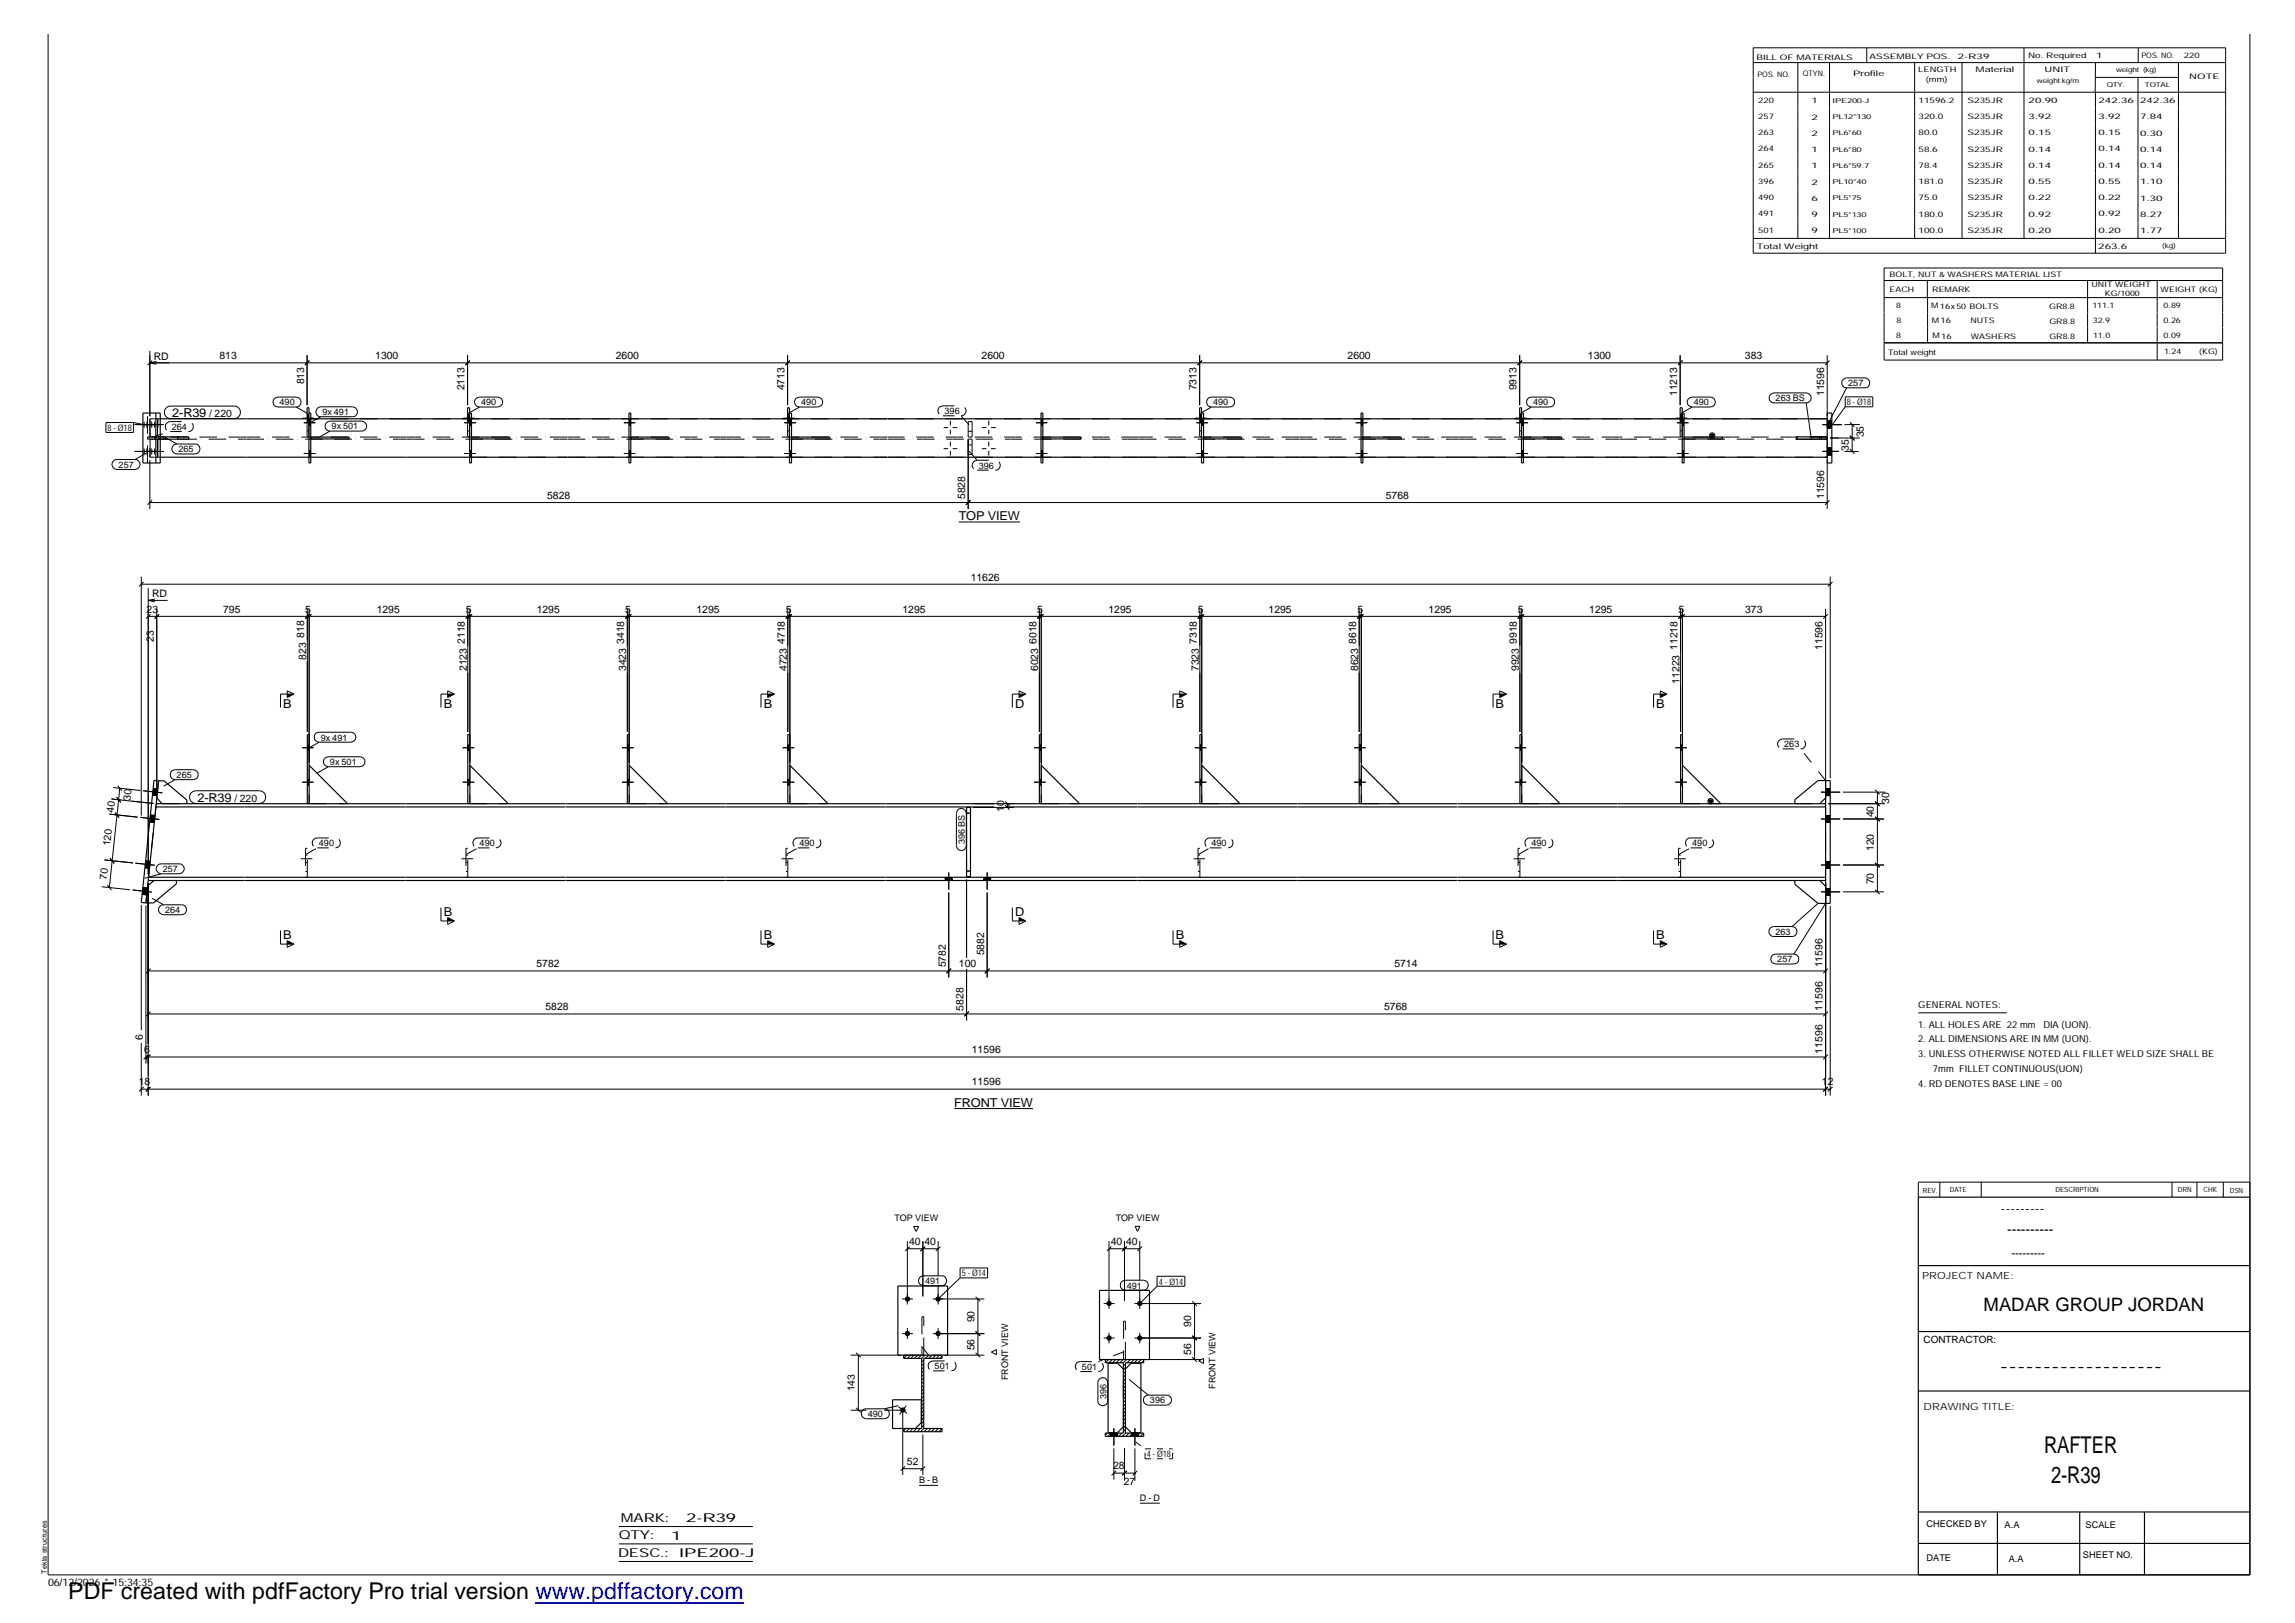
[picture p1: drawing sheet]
<svg xmlns="http://www.w3.org/2000/svg" width="420mm" height="297mm" viewBox="0 0 420 297" stroke-linecap="round" stroke-linejoin="round" font-family="sans-serif">
<defs><g id="words">
<g font-size="4.2">
<text x="374.2" y="265.9">RAFTER</text>
<text x="375.5" y="271.4">2-R39</text>
<text x="12.5" y="292.7">PDF created with pdfFactory Pro trial version www.pdffactory.com</text>
</g>
<text font-size="3.4" x="363.1" y="239.9">MADAR GROUP JORDAN</text>
<g font-size="2.5">
<text x="366.3" y="222.1">---------</text>
<text x="367.5" y="225.9">----------</text>
<text x="366.1" y="250.9">-------------------</text>
</g>
<g font-size="2.2">
<text x="31.5" y="76.3">2-R39</text>
<text x="175.5" y="95.2">TOP VIEW</text>
<text x="51.8" y="129.6">B</text>
<text x="81.2" y="129.6">B</text>
<text x="139.8" y="129.6">B</text>
<text x="185.8" y="129.6">D</text>
<text x="215.3" y="129.6">B</text>
<text x="273.8" y="129.6">B</text>
<text x="303.2" y="129.6">B</text>
<text x="36.2" y="146.8">2-R39</text>
<text x="81.2" y="167.7">B</text>
<text x="185.8" y="167.7">D</text>
<text x="51.8" y="171.9">B</text>
<text x="139.8" y="171.9">B</text>
<text x="215.3" y="171.9">B</text>
<text x="273.8" y="171.9">B</text>
<text x="303.2" y="171.9">B</text>
<text x="174.7" y="202.6">FRONT VIEW</text>
<text x="113.3" y="281.8">QTY:</text>
<text x="113.7" y="278.6">MARK:</text>
<text x="122.9" y="281.8">1</text>
<text x="125.6" y="278.6">2-R39</text>
<text x="113.2" y="285">DESC.:</text>
<text x="124.3" y="284.9">IPE200-J</text>
</g>
<text font-size="2.1" x="368.3" y="230.1">---------</text>
<g font-size="1.9">
<text x="28.2" y="65.8">RD</text>
<text x="40.2" y="65.7">813</text>
<text x="68.7" y="65.7">1300</text>
<text x="112.7" y="65.7">2600</text>
<text x="179.7" y="65.7">2600</text>
<text x="246.7" y="65.7">2600</text>
<text x="290.7" y="65.7">1300</text>
<text x="319.4" y="65.7">383</text>
<text x="55.7" y="70.3" transform="rotate(-90 55.7 70.3)">813</text>
<text x="85" y="71.4" transform="rotate(-90 85 71.4)">2113</text>
<text x="143.6" y="71.4" transform="rotate(-90 143.6 71.4)">4713</text>
<text x="219.1" y="71.4" transform="rotate(-90 219.1 71.4)">7313</text>
<text x="277.7" y="71.4" transform="rotate(-90 277.7 71.4)">9913</text>
<text x="38.3" y="76.3">/ 220</text>
<text x="307" y="72.5" transform="rotate(-90 307 72.5)">11213</text>
<text x="334" y="72.5" transform="rotate(-90 334 72.5)">11596</text>
<text x="338.5" y="82.5" transform="rotate(-90 338.5 82.5)">35</text>
<text x="341.2" y="80" transform="rotate(-90 341.2 80)">35</text>
<text x="100.2" y="91.3">5828</text>
<text x="176.7" y="91.3" transform="rotate(-90 176.7 91.3)">5828</text>
<text x="253.7" y="91.3">5768</text>
<text x="334" y="91.3" transform="rotate(-90 334 91.3)">11596</text>
<text x="177.7" y="106.2">11626</text>
<text x="26.8" y="112.2">23</text>
<text x="27.9" y="109.3">RD</text>
<text x="40.9" y="112.2">795</text>
<text x="55.9" y="112.2">5</text>
<text x="69" y="112.2">1295</text>
<text x="85.3" y="112.2">5</text>
<text x="98.3" y="112.2">1295</text>
<text x="114.5" y="112.2">5</text>
<text x="127.5" y="112.2">1295</text>
<text x="143.8" y="112.2">5</text>
<text x="165.2" y="112.2">1295</text>
<text x="189.9" y="112.2">5</text>
<text x="202.9" y="112.2">1295</text>
<text x="219.3" y="112.2">5</text>
<text x="232.2" y="112.2">1295</text>
<text x="248.5" y="112.2">5</text>
<text x="261.5" y="112.2">1295</text>
<text x="277.9" y="112.2">5</text>
<text x="291" y="112.2">1295</text>
<text x="307.3" y="112.2">5</text>
<text x="319.5" y="112.2">373</text>
<text x="28.2" y="117.4" transform="rotate(-90 28.2 117.4)">23</text>
<text x="55.7" y="116.7" transform="rotate(-90 55.7 116.7)">818</text>
<text x="85.1" y="117.8" transform="rotate(-90 85.1 117.8)">2118</text>
<text x="114.3" y="117.8" transform="rotate(-90 114.3 117.8)">3418</text>
<text x="143.7" y="117.8" transform="rotate(-90 143.7 117.8)">4718</text>
<text x="189.7" y="117.8" transform="rotate(-90 189.7 117.8)">6018</text>
<text x="219.1" y="117.8" transform="rotate(-90 219.1 117.8)">7318</text>
<text x="248.3" y="117.8" transform="rotate(-90 248.3 117.8)">8618</text>
<text x="277.7" y="117.8" transform="rotate(-90 277.7 117.8)">9918</text>
<text x="307.1" y="118.9" transform="rotate(-90 307.1 118.9)">11218</text>
<text x="333.7" y="118.9" transform="rotate(-90 333.7 118.9)">11596</text>
<text x="56" y="120.7" transform="rotate(-90 56 120.7)">823</text>
<text x="85.5" y="122.8" transform="rotate(-90 85.5 122.8)">2123</text>
<text x="114.6" y="122.8" transform="rotate(-90 114.6 122.8)">3423</text>
<text x="144.1" y="122.8" transform="rotate(-90 144.1 122.8)">4723</text>
<text x="190.1" y="122.8" transform="rotate(-90 190.1 122.8)">6023</text>
<text x="219.5" y="122.8" transform="rotate(-90 219.5 122.8)">7323</text>
<text x="248.7" y="122.8" transform="rotate(-90 248.7 122.8)">8623</text>
<text x="278" y="122.8" transform="rotate(-90 278 122.8)">9923</text>
<text x="307.5" y="125.1" transform="rotate(-90 307.5 125.1)">11223</text>
<text x="20.8" y="148.7" transform="rotate(-84 20.8 148.7)">40</text>
<text x="23.9" y="146.6" transform="rotate(-84 23.9 146.6)">30</text>
<text x="42.9" y="146.8">/ 220</text>
<text x="183.8" y="148.5" transform="rotate(-90 183.8 148.5)">10</text>
<text x="343.1" y="149.6" transform="rotate(-90 343.1 149.6)">40</text>
<text x="345.9" y="147.1" transform="rotate(-90 345.9 147.1)">30</text>
<text x="20.2" y="154.9" transform="rotate(-84 20.2 154.9)">120</text>
<text x="343.1" y="155.8" transform="rotate(-90 343.1 155.8)">120</text>
<text x="19.6" y="161" transform="rotate(-84 19.6 161)">70</text>
<text x="343.1" y="161.9" transform="rotate(-90 343.1 161.9)">70</text>
<text x="98.2" y="177.1">5782</text>
<text x="173.1" y="177.1" transform="rotate(-90 173.1 177.1)">5782</text>
<text x="175.6" y="177.1">100</text>
<text x="180.2" y="174.9" transform="rotate(-90 180.2 174.9)">5882</text>
<text x="255.3" y="177.1">5714</text>
<text x="333.7" y="177.1" transform="rotate(-90 333.7 177.1)">11596</text>
<text x="99.9" y="184.9">5828</text>
<text x="176.4" y="184.9" transform="rotate(-90 176.4 184.9)">5828</text>
<text x="253.4" y="184.9">5768</text>
<text x="333.7" y="184.9" transform="rotate(-90 333.7 184.9)">11596</text>
<text x="26.2" y="190.3" transform="rotate(-90 26.2 190.3)">6</text>
<text x="26.4" y="192.8">6</text>
<text x="177.9" y="192.8">11596</text>
<text x="333.7" y="192.8" transform="rotate(-90 333.7 192.8)">11596</text>
<text x="25.4" y="198.7">18</text>
<text x="177.9" y="198.7">11596</text>
<text x="333.5" y="198.7">12</text>
<text x="166.5" y="227.9">40</text>
<text x="169.2" y="227.9">40</text>
<text x="203.4" y="227.9">40</text>
<text x="206.2" y="227.9">40</text>
<text x="178.4" y="242" transform="rotate(-90 178.4 242)">90</text>
<text x="218.1" y="242.8" transform="rotate(-90 218.1 242.8)">90</text>
<text x="178.4" y="247.1" transform="rotate(-90 178.4 247.1)">56</text>
<text x="218.1" y="247.9" transform="rotate(-90 218.1 247.9)">56</text>
<text x="156.5" y="254.7" transform="rotate(-90 156.5 254.7)">143</text>
<text x="166" y="268.1">52</text>
<text x="203.8" y="268.9">28</text>
<text x="205.7" y="271.7">27</text>
<text x="8.8" y="290.2">06/12/2026* 15:34:35</text>
</g>
<g font-size="1.8">
<text x="351.9" y="234.1">PROJECT NAME:</text>
<text x="352.2" y="245.8">CONTRACTOR:</text>
<text x="352.2" y="258.1">DRAWING TITLE:</text>
</g>
<g font-size="1.7">
<text x="338.4" y="70.7">257</text>
<text x="51.2" y="74.2">490</text>
<text x="59" y="76">9x 491</text>
<text x="88.1" y="74.2">490</text>
<text x="146.7" y="74.2">490</text>
<text x="172.9" y="75.8">396</text>
<text x="222.1" y="74.2">490</text>
<text x="280.7" y="74.2">490</text>
<text x="310.1" y="74.2">490</text>
<text x="325.1" y="73.4">263 BS</text>
<text x="338.1" y="74.2">8-Ø18</text>
<text x="19.7" y="78.9">8-Ø18</text>
<text x="31.5" y="78.7">264</text>
<text x="32.7" y="82.8">265</text>
<text x="60.7" y="78.6">9x 501</text>
<text x="21.7" y="85.6">257</text>
<text x="179.2" y="85.8">396</text>
<text x="58.7" y="135.5">9x 491</text>
<text x="326.6" y="136.8">263</text>
<text x="32.3" y="142.4">265</text>
<text x="60.4" y="140">9x 501</text>
<text x="58.4" y="154.9">490</text>
<text x="87.8" y="154.9">490</text>
<text x="146.3" y="154.9">490</text>
<text x="176.7" y="154.5" transform="rotate(-90 176.7 154.5)">396 BS</text>
<text x="221.8" y="154.9">490</text>
<text x="280.4" y="154.9">490</text>
<text x="309.8" y="154.9">490</text>
<text x="29.8" y="159.6">257</text>
<text x="30.2" y="167.1">264</text>
<text x="325" y="171.1">263</text>
<text x="325.4" y="176.1">257</text>
<text x="351.2" y="184.6">GENERAL NOTES:</text>
<text x="351.2" y="190.8">2. ALL DIMENSIONS ARE IN MM(UON).</text>
<text x="351.2" y="188.1">1. ALL HOLES ARE 22mm DIA (UON).</text>
<text x="351.2" y="193.5">3. UNLESS OTHERWISE NOTED ALL FILLET WELD SIZE SHALL BE</text>
<text x="353.9" y="196.2">7mm FILLET CONTINUOUS(UON)</text>
<text x="351.2" y="198.9">4. RD DENOTES BASE LINE = 00</text>
<text x="163.7" y="223.5">TOP VIEW</text>
<text x="204.3" y="223.5">TOP VIEW</text>
<text x="176.1" y="233.6">5-Ø14</text>
<text x="169.4" y="235">491</text>
<text x="206.3" y="235.8">491</text>
<text x="212.1" y="235.1">4-Ø14</text>
<text x="171.1" y="250.6">501</text>
<text x="198.1" y="250.7">501</text>
<text x="184.6" y="252.6" transform="rotate(-90 184.6 252.6)">FRONT VIEW</text>
<text x="202.6" y="256.1" transform="rotate(-90 202.6 256.1)">396</text>
<text x="210.5" y="256.9">396</text>
<text x="222.5" y="254.2" transform="rotate(-90 222.5 254.2)">FRONT VIEW</text>
<text x="158.9" y="259.4">490</text>
<text x="209.9" y="266.7">4-Ø18</text>
<text x="168.3" y="271.5">B - B</text>
<text x="208.7" y="274.7">D - D</text>
<text x="352.7" y="279.5">CHECKED BY</text>
<text x="367" y="279.6">A.A</text>
<text x="381.8" y="279.7">SCALE</text>
<text x="352.7" y="285.7">DATE</text>
<text x="367.7" y="285.9">A.A</text>
<text x="381.3" y="285.1">SHEET NO.</text>
</g>
<g font-size="1.4">
<text x="321.6" y="10.9">BILL OF MATERIALS</text>
<text x="342.3" y="10.7">ASSEMBLY POS.</text>
<text x="358.4" y="10.7">2-R39</text>
<text x="371.3" y="10.6">No. Required</text>
<text x="383.8" y="10.6">1</text>
<text x="392" y="10.6">POS. NO.</text>
<text x="399.8" y="10.7">220</text>
<text x="321.7" y="14">POS. NO.</text>
<text x="330" y="14">QTYN.</text>
<text x="339.3" y="13.8">Profile</text>
<text x="351.2" y="13.2">LENGTH</text>
<text x="352.6" y="15">(mm)</text>
<text x="361.7" y="13.2">Material</text>
<text x="374.3" y="13.2">UNIT</text>
<text x="400.8" y="14.4">NOTE</text>
<text x="321.9" y="18.8">220</text>
<text x="321.9" y="21.7">257</text>
<text x="331.6" y="18.9">1</text>
<text x="331.6" y="21.9">2</text>
<text x="351.2" y="18.8">11596.2</text>
<text x="351.2" y="21.8">320.0</text>
<text x="360.2" y="18.8">S235JR</text>
<text x="360.2" y="21.8">S235JR</text>
<text x="371.4" y="18.9">20.90</text>
<text x="371.4" y="21.8">3.92</text>
<text x="384.2" y="18.8">242.36</text>
<text x="384.2" y="21.8">3.92</text>
<text x="391.8" y="18.9">242.36</text>
<text x="391.8" y="21.8">7.84</text>
<text x="321.9" y="24.8">263</text>
<text x="321.9" y="27.7">264</text>
<text x="331.6" y="24.8">2</text>
<text x="331.6" y="27.8">1</text>
<text x="351.2" y="24.8">80.0</text>
<text x="351.2" y="27.8">58.6</text>
<text x="360.2" y="24.8">S235JR</text>
<text x="360.2" y="27.8">S235JR</text>
<text x="371.4" y="24.8">0.15</text>
<text x="371.4" y="27.8">0.14</text>
<text x="384.2" y="24.8">0.15</text>
<text x="384.2" y="27.7">0.14</text>
<text x="391.8" y="24.8">0.30</text>
<text x="391.8" y="27.8">0.14</text>
<text x="321.9" y="30.7">265</text>
<text x="321.9" y="33.6">396</text>
<text x="331.6" y="30.8">1</text>
<text x="331.6" y="33.8">2</text>
<text x="351.2" y="30.7">78.4</text>
<text x="351.2" y="33.7">181.0</text>
<text x="360.2" y="30.7">S235JR</text>
<text x="360.2" y="33.7">S235JR</text>
<text x="371.4" y="30.8">0.14</text>
<text x="371.4" y="33.7">0.55</text>
<text x="384.2" y="30.7">0.14</text>
<text x="384.2" y="33.7">0.55</text>
<text x="391.8" y="30.8">0.14</text>
<text x="391.8" y="33.7">1.10</text>
<text x="321.9" y="36.6">490</text>
<text x="321.9" y="39.6">491</text>
<text x="331.6" y="36.7">6</text>
<text x="331.6" y="39.7">9</text>
<text x="351.2" y="36.7">75.0</text>
<text x="351.2" y="39.7">180.0</text>
<text x="360.2" y="36.6">S235JR</text>
<text x="360.2" y="39.7">S235JR</text>
<text x="371.4" y="36.7">0.22</text>
<text x="371.4" y="39.7">0.92</text>
<text x="384.2" y="36.6">0.22</text>
<text x="384.2" y="39.6">0.92</text>
<text x="391.8" y="36.7">1.30</text>
<text x="391.8" y="39.7">8.27</text>
<text x="321.6" y="45.6">Total Weight</text>
<text x="321.9" y="42.6">501</text>
<text x="331.6" y="42.7">9</text>
<text x="351.2" y="42.6">100.0</text>
<text x="360.2" y="42.6">S235JR</text>
<text x="371.4" y="42.7">0.20</text>
<text x="384.1" y="45.5">263.6</text>
<text x="384.2" y="42.6">0.20</text>
<text x="391.8" y="42.7">1.77</text>
<text x="345.9" y="53.5">EACH</text>
<text x="345.9" y="50.6">BOLT, NUT &amp; WASHERS MATERIAL LIST</text>
<text x="353.7" y="53.5">REMARK</text>
<text x="382.9" y="52.6">UNIT WEIGHT</text>
<text x="395.6" y="53.4">WEIGHT (KG)</text>
<text x="347.1" y="56.4">8</text>
<text x="347.2" y="59">8</text>
<text x="353.5" y="56.5">M16x50BOLTS</text>
<text x="353.7" y="59.2">M16</text>
<text x="360.7" y="59.2">NUTS</text>
<text x="375.2" y="56.5">GR8.8</text>
<text x="375.2" y="59.3">GR8.8</text>
<text x="383.1" y="56.5">111.1</text>
<text x="383.2" y="59.1">32.9</text>
<text x="385.4" y="54.1">KG/1000</text>
<text x="396.1" y="56.4">0.89</text>
<text x="396.1" y="59.2">0.26</text>
<text x="345.7" y="64.9">Total weight</text>
<text x="347.1" y="61.9">8</text>
<text x="353.8" y="61.9">M16</text>
<text x="360.8" y="62">WASHERS</text>
<text x="375.2" y="62.1">GR8.8</text>
<text x="383.2" y="61.8">11.0</text>
<text x="396.1" y="61.9">0.09</text>
<text x="396.2" y="64.8">1.24</text>
<text x="402.6" y="64.7">(KG)</text>
</g>
<g font-size="1.3">
<text x="352" y="218.3">REV.</text>
<text x="357" y="218.2">DATE</text>
<text x="376.3" y="218.2">DESCRIPTION</text>
<text x="398.7" y="218.2">DRN</text>
<text x="403.4" y="218.2">CHK</text>
<text x="408.2" y="218.3">DSN</text>
<text x="8.6" y="288" transform="rotate(-90 8.6 288)">Tekla structures</text>
</g>
<g font-size="1.2">
<text x="372.9" y="15.2">w</text>
<text x="374" y="15.2">eight kg/m</text>
<text x="385.7" y="15.9">QTY.</text>
<text x="387.4" y="13.2">w</text>
<text x="388.4" y="13.2">eight (kg)</text>
<text x="392.7" y="15.9">TOTAL</text>
<text x="335.5" y="18.8">IPE200-J</text>
<text x="335.5" y="21.8">PL12*130</text>
<text x="335.5" y="24.8">PL6*60</text>
<text x="335.5" y="27.8">PL6*80</text>
<text x="335.5" y="30.7">PL6*59.7</text>
<text x="335.5" y="33.7">PL10*40</text>
<text x="335.5" y="36.7">PL5*75</text>
<text x="335.5" y="39.7">PL5*130</text>
<text x="335.5" y="42.6">PL5*100</text>
<text x="395.9" y="45.4">(kg)</text>
</g>
</g></defs>
<g fill="none" stroke="#000" stroke-width=".18">
<path d="M321 8.7h86.5v37.6h-86.5zM321 11.5h86.5M321 16.9h86.5M329.1 11.5v32.1M334.9 11.5v32.1M341.8 8.8v2.7M350.5 11.5v32.1M359.2 11.5v32.1M370.5 8.7v34.9M383.6 11.5v5.4M383.6 14.2h15.3M383.6 16.9v29.4"/>
<path d="M391.4 14.2v29.4M391.5 8.8v2.7M398.8 11.5v32.1M411.9 6.3v281.9h-403.1v-281.9M321 43.6h86.5M344.9 54.5h62M344.9 49.1h62v16.8h-62zM344.9 51.3h62M352.8 51.3v3.2M352.9 54.5v8.3M382.2 51.3v11.5M394.9 51.3v14.6"/>
<path d="M19.4 77.3h5v1.8h-5zM24.4 77.3l1.9 .4M24.6 77.7h5.4M27.4 66.4h307.1M27.4 64.2v12M27.4 66.4l1.3 .3M27.9 66l-.9 .8M28.7 66.2l-1.3 .2M30.6 74.5l.4-.2h11.9a1.14 1.14 0 0 1 1.1 1.2 1.14 1.14 0 0 1-1.1 1.1h-11.7a1.16 1.16 0 0 1-1.1-.8 1.16 1.16 0 0 1 .5-1.3zM50.2 72.9l.7-.2h3.3a.91 .91 0 0 1 .9 .9 .91 .91 0 0 1-.9 .9h-3.3a.91 .91 0 0 1-.9-.6 .91 .91 0 0 1 .2-1zM54.2 74.5l2.1 1.2M55.4 76.5h2.1"/>
<path d="M55.6 77.4h2.1M56.2 77.2h.4M56.2 75.8h.4M56.2 65v9.2M56.6 76.9h.3M56.6 77.8h.3M56.6 66l-.8 .8M58.1 74.7l.6-.2h5.8a.91 .91 0 0 1 .9 .9 .91 .91 0 0 1-.9 .9h-5.8a.91 .91 0 0 1-.8-.6 .91 .91 0 0 1 .2-1zM58.7 76.3l-2.1 1.2M59.8 77.4l.6-.3h5.8a.91 .91 0 0 1 .9 .9 .91 .91 0 0 1-.9 .9h-5.8a.88 .88 0 0 1-.8-.5 .88 .88 0 0 1 .2-1zM60.4 78.9l-2.1 1.2M84.8 76.5h2.1"/>
<path d="M85 77.4h2.1M85.6 77.2h.4M85.6 75.8h.4M85.6 65v9.2M86 76.9h.3M86 77.8h.3M86 66l-.8 .8M87.2 72.9l.6-.2h3.3a.91 .91 0 0 1 .9 .9 .91 .91 0 0 1-.9 .9h-3.3a.91 .91 0 0 1-.9-.6 .91 .91 0 0 1 .3-1zM87.8 74.5l-2.1 1.2M114.2 77.4h2.1M115.1 76.9h.4M115.1 77.8h.4"/>
<path d="M143.4 76.5h2.1M143.6 77.4h2.1M144.2 77.2h.3M144.2 75.8h.3M144.2 65v9.2M144.5 76.9h.4M144.5 77.8h.4M144.6 66l-.8 .8M145.7 72.9l.7-.2h3.3a.91 .91 0 0 1 .9 .9 .91 .91 0 0 1-.9 .9h-3.3a.93 .93 0 0 1-.9-.6 .93 .93 0 0 1 .2-1zM146.4 74.5l-2.1 1.2M172.8 78.3h.8M174 77v.8"/>
<path d="M174 78.7v.8M174.4 78.3h.9M179.7 78.3h.9M181 77v.8M181 78.7v.8M181.4 78.3h.9M189.7 77.4h2M190.6 76.9h.3M190.6 77.8h.3M218.8 76.5h2.1M219 77.4h2.1M219.6 77.2h.4"/>
<path d="M219.6 75.8h.4M219.6 65v9.2M220 76.9h.3M220 77.8h.3M220 66l-.8 .8M221.1 72.9l.7-.2h3.3a.91 .91 0 0 1 .9 .9 .91 .91 0 0 1-.9 .9h-3.3a.93 .93 0 0 1-.8-.6 .93 .93 0 0 1 .1-1zM221.8 74.5l-2.1 1.2M248.2 77.4h2.1M249.2 76.9h.3M249.2 77.8h.3M277.4 76.5h2.1M277.6 77.4h2.1"/>
<path d="M278.2 77.2h.4M278.2 75.8h.4M278.2 65v9.2M278.6 76.9h.3M278.6 77.8h.3M278.6 66l-.8 .8M279.7 72.9l.7-.2h3.3a.91 .91 0 0 1 .9 .9 .91 .91 0 0 1-.9 .9h-3.3a.91 .91 0 0 1-.9-.6 .91 .91 0 0 1 .2-1zM280.4 74.5l-2.1 1.2M306.8 76.5h2.1M307 77.4h2.1M307.3 66.7l.7-.7-.8 .8M307.6 77.2h.4"/>
<path d="M307.6 75.8h.4M307.6 65v9.2M308 76.9h.3M308 77.8h.3M309.2 72.9l.6-.2h3.3a.91 .91 0 0 1 .9 .9 .91 .91 0 0 1-.9 .9h-3.3a.91 .91 0 0 1-.9-.6 .91 .91 0 0 1 .3-1zM309.8 74.5l-2.1 1.2M324.1 72.2l.7-.3h5.9a.91 .91 0 0 1 .9 .9 .91 .91 0 0 1-.9 .9h-5.9a.88 .88 0 0 1-.9-.5 .88 .88 0 0 1 .2-1zM330.7 73.7l.9 6.5M333.7 77.7h3.5M334.5 77.1h.9M334.5 78.3h.9M334.5 65v11.2"/>
<path d="M334.9 66l-.8 .8M337.4 69.5l.7-.3h3.3a.91 .91 0 0 1 .9 .9 .91 .91 0 0 1-.9 .9h-3.3a.88 .88 0 0 1-.9-.6 .88 .88 0 0 1 .2-.9zM337.7 77.7h2.8M337.8 72.6h5.1v1.9h-5.1zM337.8 74.5l-2.4 3.2M338.1 71l-3.4 6.5M338.7 79.7l.8 .9M338.7 77.3l.8 .8M339.1 77.7v4.9M344.9 62.7h62M345 62.8h61.9M20.7 84.4l.3-.3h.4h3.3a.91 .91 0 0 1 1 .9 .91 .91 0 0 1-1 .9h-3.3a.94 .94 0 0 1-.8-.5 .94 .94 0 0 1 .1-1z"/>
<path d="M24.6 82.6h5.4M26.8 82.9l-2.1 1.2M27.4 92h307.1M27.4 84.2v9M27.9 91.6l-.9 .8M30.3 80.1l2.1 1.2M31.7 81.5l.7-.2h3.3a.91 .91 0 0 1 .9 .9 .91 .91 0 0 1-.9 .9h-3.3a.92 .92 0 0 1-.9-.6 .92 .92 0 0 1 .2-1zM55.6 83h2.1M56.6 82.5h.3M56.6 83.5h.3M85 83h2.1M86 82.5h.3"/>
<path d="M86 83.5h.3M114.2 83h2.1M115.1 82.5h.4M115.1 83.5h.4M143.6 83h2.1M144.5 82.5h.4M144.5 83.5h.4M172.8 82.1h.8M174 80.8v.9M174 82.5v.9M174.4 82.1h.9M175.5 95.5h11.2"/>
<path d="M177.2 80.5v12.7M177.7 91.6l-.9 .8M179.7 82.1h.9M181 80.8v.9M181 82.5v.9M181.4 82.1h.9M189.7 83h2M190.6 82.5h.3M190.6 83.5h.3M219 83h2.1M220 82.5h.3M220 83.5h.3"/>
<path d="M248.2 83h2.1M249.2 82.5h.3M249.2 83.5h.3M277.6 83h2.1M278.6 82.5h.3M278.6 83.5h.3M307 83h2.1M308 82.5h.3M308 83.5h.3M333.7 82.6h2.9M334.5 82h.9M334.5 83.3h.9"/>
<path d="M334.5 84.2v9M334.9 91.6l-.8 .8M335 80.2h5.5M337.7 82.6h2.6M338.7 82.2l.8 .8M25.9 106.9h309.2M25.9 105.5v43.8M26.3 106.5l-.9 .8M27.1 107.6v52.4M27.1 112.8h307.1M27.1 109.9l1.3 .2M27.1 109.9h3.6"/>
<path d="M27.6 112.4l-.9 .8M28.4 109.6l-1.3 .3M28.7 111.4v34.2M29.1 112.4l-.8 .8M56.3 111.4v22.6M56.6 111.4v28.2M56.6 112.5l-.8 .7M56.7 112.4l-.8 .8M57 112.4l-.8 .8 .8-.7M85.6 111.4v22.6M86 111.4v28.2M86.1 112.4l-.8 .8"/>
<path d="M86.4 112.4l-.8 .8 .8-.7M114.9 111.4v22.6M115.2 112.5l-.8 .7M115.2 111.4v28.2M115.3 112.4l-.8 .8M115.6 112.4l-.8 .8 .8-.7M144.2 111.4v22.6M144.6 112.5l-.8 .7M144.6 111.4v28.2M144.7 112.4l-.8 .8M145 112.4l-.8 .8M190.3 111.4v22.6"/>
<path d="M190.6 111.4v28.2M190.7 112.4l-.8 .8M191.1 112.4l-.9 .8 .8-.7M219.7 111.4v22.6M220 111.4v28.2M220 112.5l-.8 .7M220.1 112.4l-.8 .8M220.4 112.4l-.8 .8M248.8 111.4v22.6M249.2 111.4v28.2M249.3 112.4l-.8 .8M249.6 112.4l-.8 .8 .8-.7"/>
<path d="M278.3 111.4v22.6M278.6 111.4v28.2M278.6 112.5l-.8 .7M278.7 112.4l-.8 .8M279 112.4l-.8 .8 .8-.7M307.7 111.4v22.6M308 111.4v28.2M308.1 112.4l-.8 .8M308.4 112.4l-.8 .8 .8-.7M334.2 111.4v35.2M334.6 112.4l-.8 .8M335.1 105.5v36.9"/>
<path d="M335.5 106.5l-.9 .8M52.6 126.4l1.2 .6-1.2 .7zM53.8 127h-2.4v2.5M55.3 136.8h2.1M56.3 136.3h.3M56.3 137.3h.3M57.8 134.3l.6-.3h5.8a.91 .91 0 0 1 1 .9 .91 .91 0 0 1-1 .9h-5.8a.91 .91 0 0 1-.8-.5 .91 .91 0 0 1 .2-1zM58.4 135.8l-2.1 1.2M59.5 138.8l.6-.3h5.8a.91 .91 0 0 1 .9 .9 .91 .91 0 0 1-.9 .9h-5.8a.91 .91 0 0 1-.8-.5 .91 .91 0 0 1 .2-1zM82 126.4l1.2 .6-1.2 .7zM83.2 127h-2.5v2.5M84.7 136.8h2.1"/>
<path d="M85.6 136.3h.4M85.6 137.3h.4M113.9 136.8h2.1M114.9 136.3h.3M114.9 137.3h.3M140.5 126.4l1.3 .6-1.3 .7zM141.8 127h-2.5v2.5M143.3 136.8h2.1M144.2 136.3h.4M144.2 137.3h.4M186.6 126.4l1.2 .6-1.2 .7zM187.8 127h-2.5v2.5"/>
<path d="M189.3 136.8h2.1M190.3 136.3h.3M190.3 137.3h.3M216 126.4l1.2 .6-1.2 .7zM217.2 127h-2.4v2.5M218.7 136.8h2.2M219.7 136.3h.3M219.7 137.3h.3M247.9 136.8h2.1M248.8 136.3h.4M248.8 137.3h.4M274.6 126.4l1.2 .6-1.2 .7z"/>
<path d="M275.8 127h-2.5v2.5M277.3 136.8h2.1M278.3 136.3h.3M278.3 137.3h.3M304 126.4l1.2 .6-1.2 .7zM305.2 127h-2.5v2.5M306.7 136.8h2.1M307.7 136.3h.3M307.7 137.3h.3M19.1 157.4l5.2 .5M20 149l5.2 .5M20.2 157.1l.7 .9"/>
<path d="M20.3 146.2l1.8 .2M20.5 146.2l7.6 .9M20.7 144.1l5 .6M21 148.7l.8 .9-.7-.9M21.3 145.9l.8 .9M21.5 143.8l.8 .9M21.9 144.3l-1.9 18.1M24.8 158l3.5 .4M25.7 149.6l3.5 .4M26.2 144.7l3.5 .4M26.5 158.8l.8 .1M26.7 157.6h.8"/>
<path d="M27.4 150.4l.8 .1M27.6 149.2l.8 .1M27.9 145.5l.8 .1M28.1 144.3l.8 .1M28.9 158.4l.6-.3h3.3a.91 .91 0 0 1 .9 .9 .91 .91 0 0 1-.9 .9h-3.3a.92 .92 0 0 1-.8-.6 .92 .92 0 0 1 .2-.9zM29.5 159.9l-3 .8M31.4 141.1l.6-.2h3.4a.91 .91 0 0 1 .9 .9 .91 .91 0 0 1-.9 .9h-3.4a.93 .93 0 0 1-.8-.6 .93 .93 0 0 1 .2-1zM32 142.7l-2 1.2M34.9 145.2l.5-.4 .5-.1h11.6a1.16 1.16 0 0 1 1.1 1.2 1.16 1.16 0 0 1-1.1 1.2h-11.6a1.16 1.16 0 0 1-1-1.9zM55.3 143.2h2.1M56.3 142.6h.3M56.3 143.7h.3"/>
<path d="M60.1 140.3l-2.1 1.2M84.7 143.2h2.1M85.6 142.6h.4M85.6 143.7h.4M113.9 143.2h2.1M114.9 142.6h.3M114.9 143.7h.3M143.3 143.2h2.1M144.2 142.6h.4M144.2 143.7h.4M173.7 159.7v3.1M175.3 148.2a.91 .91 0 0 1 1-.2 .91 .91 0 0 1 .6 .9v5.9a.91 .91 0 0 1-.9 .8 .91 .91 0 0 1-.9-.8v-5.9z"/>
<path d="M178.1 147.1h7.5M178.1 147.8h7.5M180.7 159.7v3.1M184 147.3l.8 .9M184 146.7l.8 .8M184.4 147.1v.7M189.3 143.2h2.1M190.3 142.6h.3M190.3 143.7h.3M218.7 143.2h2.2M219.7 142.6h.3M219.7 143.7h.3"/>
<path d="M247.9 143.2h2.1M248.8 142.6h.4M248.8 143.7h.4M277.3 143.2h2.1M278.3 142.6h.3M278.3 143.7h.3M306.7 143.2h2.1M307.7 142.6h.3M307.7 143.7h.3M333.4 145h3.5M333.4 149.9h3.5M333.4 158.3h3.5"/>
<path d="M334.2 145.6h.9M334.2 144.3h.9M334.2 150.5h.9M334.2 149.3h.9M334.2 158.9h.9M334.2 157.7h.9M334.7 147.1h10.4M337.4 145h7.7M337.4 149.9h7.5M337.4 158.3h7.5M343.3 157.9l.8 .8M343.3 149.5l.8 .8-.8-.8"/>
<path d="M343.3 146.7l.8 .8M343.3 144.6l.8 .8M343.7 145v18.2M18.6 162.3l5.2 .5M19.6 162l.8 .9M24.3 162.9l3.5 .4M25.9 165.6v22.9M26 163.7l.8 .1M26.2 162.4l.8 .1M26.7 165.7v28.9M27.1 161.6v38.9M27.1 177.7h307.1"/>
<path d="M27.6 177.3l-.9 .8M27.9 164.4l2 1.2M29.3 165.8l.6-.2h3.3a.91 .91 0 0 1 1 .9 .91 .91 0 0 1-1 .9h-3.3a.92 .92 0 0 1-.8-.6 .92 .92 0 0 1 .2-1zM51.4 170.3v2.5h2.4M52.6 172.2l1.2 .6-1.2 .6zM80.7 166.1v2.5h2.5M82 167.9l1.2 .7-1.2 .6zM139.3 170.3v2.5h2.5M140.5 172.2l1.3 .6-1.3 .6zM173.1 160.6v.5M173.7 163.4v15.5M174.1 177.3l-.8 .8"/>
<path d="M174.3 160.6v.5M177 161v14.3M177 177.4v9.4M180.1 160.6v.5M180.7 163.4v15.5M181.1 177.3l-.8 .8M181.4 160.6v.5M185.3 166.1v2.5h2.5M186.6 167.9l1.2 .7-1.2 .6zM214.8 170.3v2.5h2.4M216 172.2l1.2 .6-1.2 .6zM273.3 170.3v2.5h2.5"/>
<path d="M274.6 172.2l1.2 .6-1.2 .6zM302.7 170.3v2.5h2.5M304 172.2l1.2 .6-1.2 .6zM324.1 169.8l.6-.2h3.4a.91 .91 0 0 1 .9 .9 .91 .91 0 0 1-.9 .9h-3.4a.91 .91 0 0 1-.8-.6 .91 .91 0 0 1 .2-1zM324.4 174.9l.7-.3h3.3a.91 .91 0 0 1 .9 .9 .91 .91 0 0 1-.9 .9h-3.3a.93 .93 0 0 1-.8-.5 .93 .93 0 0 1 .1-1zM332.8 165.3l-4.7 4.3M333.4 163.2h3.5M334.2 163.9h.9M334.2 162.6h.9M334.2 161.6v38.9M334.2 165.3l-5.8 9.3M334.6 177.3l-.8 .8"/>
<path d="M335.1 165.8v34.7M337.4 163.2h7.5M343.3 162.8l.8 .8M25.9 190.9v9.6M25.9 199.3h309.2M26.3 198.9l-.9 .9M26.7 193.4h307.5M27.1 193l-.8 .9M27.1 185.6h307.1M27.6 198.9l-.9 .9 .8-.8M27.6 193l-.9 .9 .8-.8M27.6 185.2l-.9 .8"/>
<path d="M177.4 185.2l-.9 .8M334.6 198.9l-.8 .9M334.6 193l-.8 .9M334.6 185.2l-.8 .8M335.5 198.9l-.9 .9M351.2 185.4h16.2M174.7 202.9h14.4M355.1 216.4v2.7M362.7 216.4v2.7M397.6 216.4v2.7M402.2 216.4v2.7M407 216.4v2.7"/>
<path d="M411.9 216.4h-60.7v2.7M165.1 237.7h2M166.1 227.1v11.6M166.1 228.5h5.6M166.5 228.2l-.8 .8M167.3 224.5h.9l-.5 .9zM168.4 233.8l.7-.3h3.3a.91 .91 0 0 1 .9 .9 .91 .91 0 0 1-.9 .9h-3.3a.91 .91 0 0 1-.9-.5 .91 .91 0 0 1 .2-1zM169 227.1v10.2M169.4 228.2l-.9 .8 .8-.8M170.8 237.7h9.4M171.7 227.1v6.4M171.7 235.3v3.4"/>
<path d="M172.2 228.2l-.9 .8M175.8 232.1h5v1.8h-5zM175.8 233.9l-4.1 3.8M178.6 237.3l.9 .9M179 237.7v10.3M202.1 238.6h1.9M203 227.1v12.5M203 228.5h5.7M203.5 228.1l-.9 .9M205.4 234.6l.6-.3h3.3a.91 .91 0 0 1 .9 .9 .91 .91 0 0 1-.9 .9h-3.3a.91 .91 0 0 1-.9-.5 .91 .91 0 0 1 .3-1zM205.9 227.1v11M206.3 228.1l-.9 .9"/>
<path d="M207.7 238.6h12.2M207.8 224.4h.9l-.5 1zM208.7 227.1v7.2M208.7 236.1v3.5M209.1 228.1l-.9 .9M211.8 233.6h5.1v1.8h-5.1zM211.8 235.4l-3.1 3.2M218.3 238.2l.8 .8M218.7 238.6v10.2M155.7 248h9.2M155.7 258.1h2.9M156.7 257.7l.9 .8"/>
<path d="M156.7 247.6l.9 .8M157.1 248v10.1M157.9 258.1l.7-.3h3.3a.91 .91 0 0 1 .9 .9 .91 .91 0 0 1-.9 1h-3.3a.92 .92 0 0 1-.9-.6 .92 .92 0 0 1 .2-1zM161.8 258.1h3M164.5 257.2l-2.6 .6M164.5 257.5l1.6 1.2M165.1 244.1h2M165.3 258.6v11.3M165.9 257.3l-1.2 1.6M166 248l-.6 .6M166.1 243.1v2M166.7 248l-.6 .6"/>
<path d="M167.3 248l-.5 .6M168 248l-.6 .6M168.7 248l-.6 .6M169.1 259.4l-.4 .5M169.1 258.8l-.4 .4M169.1 258.1l-.4 .4M169.1 257.5l-.4 .4M169.1 256.8l-.4 .4M169.1 256.1l-.4 .4M169.1 255.5l-.4 .4M169.1 254.8l-.4 .4M169.1 254.2l-.4 .4"/>
<path d="M169.1 253.5l-.4 .4M169.1 252.8l-.4 .4M169.1 252.2l-.4 .4M169.1 251.5l-.4 .4M169.1 250.9l-.4 .3M169.1 250.2l-.4 .4M169.1 249.5l-.4 .4M169.1 248.9l-.4 .3M169.3 248l-.6 .6M170 248l-.6 .6M170.7 248l-.6 .6M170.8 244.1h9.4"/>
<path d="M171.3 248l-.6 .6M171.7 243.1v2M172 248l-.6 .6M172.5 248.2l-.5 .4M172.9 248h7.3M178.6 247.6l.9 .8M178.6 243.7l.9 .8M181.5 247.5l.9-.5v.9zM201.3 252.4a.92 .92 0 0 1 .9-.2 .92 .92 0 0 1 .6 .9v3.3a.91 .91 0 0 1-.9 .9 .91 .91 0 0 1-.9-.9v-3.3zM202.1 244.9h1.9M202.9 248.8l-.5 .6M203 243.9v2"/>
<path d="M203.6 248.8l-.6 .6M204.3 248.8l-.6 .6M204.9 248.8l-.6 .6M205.6 248.8l-.6 .6M206 259.6l-.3 .4M206 258.9l-.3 .5M206 258.3l-.3 .4M206 257.6l-.3 .4M206 257l-.3 .4M206 256.3l-.3 .4M206 255.6l-.3 .5M206 255l-.3 .4"/>
<path d="M206 254.3l-.3 .4M206 253.6l-.3 .5M206 253l-.3 .4M206 252.3l-.3 .4M206 251.7l-.3 .4M206 251l-.3 .4M206 250.3l-.3 .4M206 249.7l-.3 .4M206.2 248.8l-.5 .6M206.7 252.5l3.5 2.8M206.9 248.8l-.6 .6M207.6 248.8l-.6 .6"/>
<path d="M207.7 244.9h12.2M208.2 248.8l-.6 .6M208.7 243.9v2M208.9 248.8l-.6 .6M209.4 249l-.4 .4M209.6 255.6l.6-.3h3.4a.91 .91 0 0 1 .9 1 .91 .91 0 0 1-.9 .9h-3.4a.92 .92 0 0 1-.8-.6 .92 .92 0 0 1 .2-1zM209.8 248.8h10.1M218.3 248.4l.8 .8M218.3 244.5l.8 .8M219.5 249.1l.8-.5v.9zM113.3 279.4h24.5M165.3 268.8h3.7"/>
<path d="M165.7 268.4l-.8 .8M165.8 261.4l-.4 .5M166.5 261.4l-.6 .6M167.1 261.4l-.6 .6M167.8 261.4l-.6 .6M168.3 271.9h3.4M168.5 261.4l-.6 .6M169 262.5v7.4M169.1 261.4l-.6 .6M169.1 260.8l-.4 .4M169.1 260.1l-.4 .4M169.4 268.4l-.9 .8"/>
<path d="M169.8 261.4l-.6 .6M170.5 261.4l-.6 .6M171.1 261.4l-.6 .6M171.8 261.4l-.6 .6M172.5 261.4l-.6 .6M202.7 262.3l-.3 .4M203.3 262.3v.6M203.4 262.3l-.6 .6M203.9 261.4v3.2M203.9 265.1v5.7M203.9 269.6h3.9M204.1 262.3l-.6 .6"/>
<path d="M204.3 269.2l-.8 .8M204.6 262.3v.6M204.7 262.3l-.6 .6M205.4 262.3l-.6 .6M205.9 265.1v5.9M206 261.6l-.3 .4M206 260.9l-.3 .5M206 260.3l-.3 .4M206.1 262.3l-.7 .6M206.3 269.2l-.9 .8M206.7 262.3l-.6 .6M207.2 262.3v.6"/>
<path d="M207.4 262.3l-.6 .6M207.8 261.4v3.2M207.8 265.1v5.9M208 262.3l-.6 .6M208.2 269.2l-.8 .8M208.4 262.3v.6M208.7 262.3l-.6 .6M208.7 275.1h3.6M209.4 262.3l-.6 .6M113.3 282.6h24.5M113.3 285.8h24.5"/>
</g>
<g fill="#000">
<path d="M313.1 79.5h.8l-.4 .7zM52.6 127h1.2l-1.2 .7zM82 127h1.2l-1.2 .7zM140.5 127h1.3l-1.3 .7zM186.6 127h1.2l-1.2 .7zM216 127h1.2l-1.2 .7zM274.6 127h1.2l-1.2 .7zM304 127h1.2l-1.2 .7zM312.8 146.4h.8l-.4 .7zM52.6 172.2l1.2 .6h-1.2zM82 167.9l1.2 .7h-1.2zM140.5 172.2l1.3 .6h-1.3z"/>
<path d="M186.6 167.9l1.2 .7h-1.2zM216 172.2l1.2 .6h-1.2zM274.6 172.2l1.2 .6h-1.2zM304 172.2l1.2 .6h-1.2z"/>
<path d="M26.3 77.1l.2 .4-.1 .8z" fill-rule="evenodd"/>
<path d="M26.9 77.1l.1 .4-.1 .8z" fill-rule="evenodd"/>
<path d="M27.7 77.1l.2 .4-.1 .8z" fill-rule="evenodd"/>
<path d="M28.2 77.1l.2 .4-.1 .8z" fill-rule="evenodd"/>
<path d="M56.2 75.8h.4v1.4h-.4z" fill-rule="evenodd"/>
<path d="M56.6 76.9h.3v.9h-.3z" fill-rule="evenodd"/>
<path d="M56.6 76.9h.3v.9h-.3z" fill-rule="evenodd"/>
<path d="M85.6 75.8h.4v1.4h-.4z" fill-rule="evenodd"/>
<path d="M86 76.9h.3v.9h-.3z" fill-rule="evenodd"/>
<path d="M86 76.9h.3v.9h-.3z" fill-rule="evenodd"/>
<path d="M115.1 76.9h.4v.9h-.4z" fill-rule="evenodd"/>
<path d="M115.1 76.9h.4v.9h-.4z" fill-rule="evenodd"/>
<path d="M144.2 75.8h.3v1.4h-.3z" fill-rule="evenodd"/>
<path d="M144.5 76.9h.4v.9h-.4z" fill-rule="evenodd"/>
<path d="M144.5 76.9h.4v.9h-.4z" fill-rule="evenodd"/>
<path d="M190.6 76.9h.3v.9h-.3z" fill-rule="evenodd"/>
<path d="M190.6 76.9h.3v.9h-.3z" fill-rule="evenodd"/>
<path d="M219.6 75.8h.4v1.4h-.4z" fill-rule="evenodd"/>
<path d="M220 76.9h.3v.9h-.3z" fill-rule="evenodd"/>
<path d="M220 76.9h.3v.9h-.3z" fill-rule="evenodd"/>
<path d="M249.2 76.9h.3v.9h-.3z" fill-rule="evenodd"/>
<path d="M249.2 76.9h.3v.9h-.3z" fill-rule="evenodd"/>
<path d="M278.2 75.8h.4v1.4h-.4z" fill-rule="evenodd"/>
<path d="M278.6 76.9h.3v.9h-.3z" fill-rule="evenodd"/>
<path d="M278.6 76.9h.3v.9h-.3z" fill-rule="evenodd"/>
<path d="M307.6 75.8h.4v1.4h-.4z" fill-rule="evenodd"/>
<path d="M308 76.9h.3v.9h-.3z" fill-rule="evenodd"/>
<path d="M308 76.9h.3v.9h-.3z" fill-rule="evenodd"/>
<path d="M334.5 77.1h.9v1.2h-.9z" fill-rule="evenodd"/>
<path d="M334.5 77.1h.9v1.2h-.9z" fill-rule="evenodd"/>
<path d="M334.5 77.1h.9v1.2h-.9z" fill-rule="evenodd"/>
<path d="M334.5 77.1h.9v1.2h-.9z" fill-rule="evenodd"/>
<path d="M26.4 82l.1 .4-.1 .9z" fill-rule="evenodd"/>
<path d="M26.9 82l.1 .4-.1 .9z" fill-rule="evenodd"/>
<path d="M27.8 82l.1 .4-.1 .9z" fill-rule="evenodd"/>
<path d="M28.3 82l.1 .4-.1 .9z" fill-rule="evenodd"/>
<path d="M56.6 82.5h.3v1h-.3z" fill-rule="evenodd"/>
<path d="M56.6 82.5h.3v1h-.3z" fill-rule="evenodd"/>
<path d="M86 82.5h.3v1h-.3z" fill-rule="evenodd"/>
<path d="M86 82.5h.3v1h-.3z" fill-rule="evenodd"/>
<path d="M115.1 82.5h.4v1h-.4z" fill-rule="evenodd"/>
<path d="M115.1 82.5h.4v1h-.4z" fill-rule="evenodd"/>
<path d="M144.5 82.5h.4v1h-.4z" fill-rule="evenodd"/>
<path d="M144.5 82.5h.4v1h-.4z" fill-rule="evenodd"/>
<path d="M190.6 82.5h.3v1h-.3z" fill-rule="evenodd"/>
<path d="M190.6 82.5h.3v1h-.3z" fill-rule="evenodd"/>
<path d="M220 82.5h.3v1h-.3z" fill-rule="evenodd"/>
<path d="M220 82.5h.3v1h-.3z" fill-rule="evenodd"/>
<path d="M249.2 82.5h.3v1h-.3z" fill-rule="evenodd"/>
<path d="M249.2 82.5h.3v1h-.3z" fill-rule="evenodd"/>
<path d="M278.6 82.5h.3v1h-.3z" fill-rule="evenodd"/>
<path d="M278.6 82.5h.3v1h-.3z" fill-rule="evenodd"/>
<path d="M308 82.5h.3v1h-.3z" fill-rule="evenodd"/>
<path d="M308 82.5h.3v1h-.3z" fill-rule="evenodd"/>
<path d="M334.5 82h.9v1.3h-.9z" fill-rule="evenodd"/>
<path d="M334.5 82h.9v1.3h-.9z" fill-rule="evenodd"/>
<path d="M334.5 82h.9v1.3h-.9z" fill-rule="evenodd"/>
<path d="M334.5 82h.9v1.3h-.9z" fill-rule="evenodd"/>
<path d="M56.3 136.3h.3v1h-.3z" fill-rule="evenodd"/>
<path d="M56.3 136.3h.3v1h-.3z" fill-rule="evenodd"/>
<path d="M85.6 136.3h.4v1h-.4z" fill-rule="evenodd"/>
<path d="M85.6 136.3h.4v1h-.4z" fill-rule="evenodd"/>
<path d="M114.9 136.3h.3v1h-.3z" fill-rule="evenodd"/>
<path d="M114.9 136.3h.3v1h-.3z" fill-rule="evenodd"/>
<path d="M144.2 136.3h.4v1h-.4z" fill-rule="evenodd"/>
<path d="M144.2 136.3h.4v1h-.4z" fill-rule="evenodd"/>
<path d="M190.3 136.3h.3v1h-.3z" fill-rule="evenodd"/>
<path d="M190.3 136.3h.3v1h-.3z" fill-rule="evenodd"/>
<path d="M219.7 136.3h.3v1h-.3z" fill-rule="evenodd"/>
<path d="M219.7 136.3h.3v1h-.3z" fill-rule="evenodd"/>
<path d="M248.8 136.3h.4v1h-.4z" fill-rule="evenodd"/>
<path d="M248.8 136.3h.4v1h-.4z" fill-rule="evenodd"/>
<path d="M278.3 136.3h.3v1h-.3z" fill-rule="evenodd"/>
<path d="M278.3 136.3h.3v1h-.3z" fill-rule="evenodd"/>
<path d="M307.7 136.3h.3v1h-.3z" fill-rule="evenodd"/>
<path d="M307.7 136.3h.3v1h-.3z" fill-rule="evenodd"/>
<path d="M26.7 157.6h.8l-.2 1.3-.8-.1z" fill-rule="evenodd"/>
<path d="M26.7 157.6h.8l-.2 1.3-.8-.1z" fill-rule="evenodd"/>
<path d="M27.6 149.2l.8 .1-.2 1.2-.8-.1z" fill-rule="evenodd"/>
<path d="M27.6 149.2l.8 .1-.2 1.2-.8-.1z" fill-rule="evenodd"/>
<path d="M28.1 144.3l.8 .1-.2 1.2-.8-.1z" fill-rule="evenodd"/>
<path d="M28.1 144.3l.8 .1-.2 1.2-.8-.1z" fill-rule="evenodd"/>
<path d="M56.3 142.6h.3v1.1h-.3z" fill-rule="evenodd"/>
<path d="M56.3 142.6h.3v1.1h-.3z" fill-rule="evenodd"/>
<path d="M85.6 142.6h.4v1.1h-.4z" fill-rule="evenodd"/>
<path d="M85.6 142.6h.4v1.1h-.4z" fill-rule="evenodd"/>
<path d="M114.9 142.6h.3v1.1h-.3z" fill-rule="evenodd"/>
<path d="M114.9 142.6h.3v1.1h-.3z" fill-rule="evenodd"/>
<path d="M144.2 142.6h.4v1.1h-.4z" fill-rule="evenodd"/>
<path d="M144.2 142.6h.4v1.1h-.4z" fill-rule="evenodd"/>
<path d="M190.3 142.6h.3v1.1h-.3z" fill-rule="evenodd"/>
<path d="M190.3 142.6h.3v1.1h-.3z" fill-rule="evenodd"/>
<path d="M219.7 142.6h.3v1.1h-.3z" fill-rule="evenodd"/>
<path d="M219.7 142.6h.3v1.1h-.3z" fill-rule="evenodd"/>
<path d="M248.8 142.6h.4v1.1h-.4z" fill-rule="evenodd"/>
<path d="M248.8 142.6h.4v1.1h-.4z" fill-rule="evenodd"/>
<path d="M278.3 142.6h.3v1.1h-.3z" fill-rule="evenodd"/>
<path d="M278.3 142.6h.3v1.1h-.3z" fill-rule="evenodd"/>
<path d="M307.7 142.6h.3v1.1h-.3z" fill-rule="evenodd"/>
<path d="M307.7 142.6h.3v1.1h-.3z" fill-rule="evenodd"/>
<path d="M334.2 144.3h.9v1.3h-.9z" fill-rule="evenodd"/>
<path d="M334.2 144.3h.9v1.3h-.9z" fill-rule="evenodd"/>
<path d="M334.2 149.3h.9v1.2h-.9z" fill-rule="evenodd"/>
<path d="M334.2 149.3h.9v1.2h-.9z" fill-rule="evenodd"/>
<path d="M334.2 157.7h.9v1.2h-.9z" fill-rule="evenodd"/>
<path d="M334.2 157.7h.9v1.2h-.9z" fill-rule="evenodd"/>
<path d="M26.2 162.4l.8 .1-.2 1.3-.8-.1z" fill-rule="evenodd"/>
<path d="M26.2 162.4l.8 .1-.2 1.3-.8-.1z" fill-rule="evenodd"/>
<path d="M173.1 160.6h1.2v.5h-1.2z" fill-rule="evenodd"/>
<path d="M173.1 160.6h1.2v.5h-1.2z" fill-rule="evenodd"/>
<path d="M180.1 160.6h1.3v.5h-1.3z" fill-rule="evenodd"/>
<path d="M180.1 160.6h1.3v.5h-1.3z" fill-rule="evenodd"/>
<path d="M334.2 162.6h.9v1.3h-.9z" fill-rule="evenodd"/>
<path d="M334.2 162.6h.9v1.3h-.9z" fill-rule="evenodd"/>
<path d="M203.3 262.3h1.3v.6h-1.3z" fill-rule="evenodd"/>
<path d="M203.3 262.3h1.3v.6h-1.3z" fill-rule="evenodd"/>
<path d="M207.2 262.3h1.2v.6h-1.2z" fill-rule="evenodd"/>
<path d="M207.2 262.3h1.2v.6h-1.2z" fill-rule="evenodd"/>
<circle cx="166.2" cy="237.8" r=".49"/>
<circle cx="171.7" cy="237.8" r=".49"/>
<circle cx="203.1" cy="238.6" r=".49"/>
<circle cx="208.7" cy="238.6" r=".5"/>
<circle cx="165.3" cy="258.1" r=".5"/>
<circle cx="166.2" cy="244.1" r=".49"/>
<circle cx="171.7" cy="244.1" r=".49"/>
<circle cx="203.1" cy="244.9" r=".49"/>
<circle cx="208.7" cy="244.9" r=".5"/>
</g>
<g fill="none" stroke="#000" stroke-width=".18" stroke-dasharray="2.1 2.1" stroke-linecap="butt">
<path d="M31.2 79h3.3M31.2 77.2h3.3M31.2 77.2a.91 .91 0 0 0-.9 .9 .91 .91 0 0 0 .9 .9M34.5 79a.91 .91 0 0 0 .9-.9 .91 .91 0 0 0-.9-.9M172.6 76.1h3.3M172.6 74.3h3.3M172.6 74.3a.91 .91 0 0 0-.9 .9 .91 .91 0 0 0 .9 .9M175.9 76.1a.91 .91 0 0 0 1-.9 .91 .91 0 0 0-1-.9M177.4 77.8l-1.5-1.7M27.8 80l3.4-1M177.4 82.6l1.5 1.6M178.9 86h3.3"/>
<path d="M178.9 84.2h3.3M178.9 84.2a.91 .91 0 0 0-.9 .9 .91 .91 0 0 0 .9 .9M182.2 86a.91 .91 0 0 0 .9-.9 .91 .91 0 0 0-.9-.9M326.3 137.1h3.3M326.3 135.2h3.3M326.3 135.2a.91 .91 0 0 0-.9 1 .91 .91 0 0 0 .9 .9M329.6 137.1a.91 .91 0 0 0 1-.9 .91 .91 0 0 0-1-1M56 156.4l2.1-1.2M56.3 157.8h-.4M56.3 156.5h-.4M57.2 157.2h-2.1M58.1 155.2h3.3"/>
<path d="M58.1 153.4h3.3M58.1 153.4a.91 .91 0 0 0-1 .9 .91 .91 0 0 0 1 .9M61.4 155.2a.91 .91 0 0 0 .9-.9 .91 .91 0 0 0-.9-.9M85.4 156.4l2.1-1.2M85.6 157.8h-.3M85.6 156.5h-.3M86.6 157.2h-2.1M87.5 155.2h3.3M87.5 153.4h3.3M87.5 153.4a.91 .91 0 0 0-.9 .9 .91 .91 0 0 0 .9 .9M90.8 155.2a.91 .91 0 0 0 .9-.9 .91 .91 0 0 0-.9-.9M144 156.4l2-1.2"/>
<path d="M144.2 157.8h-.3M144.2 156.5h-.3M145.2 157.2h-2.1M146 155.2h3.4M146 153.4h3.4M146 153.4a.91 .91 0 0 0-.8 .9 .91 .91 0 0 0 .8 .9M149.4 155.2a.91 .91 0 0 0 .9-.9 .91 .91 0 0 0-.9-.9M219.4 156.4l2.1-1.2M219.7 157.8h-.4M219.7 156.5h-.4M220.6 157.2h-2.1M221.5 155.2h3.3"/>
<path d="M221.5 153.4h3.3M221.5 153.4a.91 .91 0 0 0-.9 .9 .91 .91 0 0 0 .9 .9M224.8 155.2a.91 .91 0 0 0 .9-.9 .91 .91 0 0 0-.9-.9M278 156.4l2.1-1.2M278.3 157.8h-.4M278.3 156.5h-.4M279.2 157.2h-2.1M280.1 155.2h3.3M280.1 153.4h3.3M280.1 153.4a.91 .91 0 0 0-.9 .9 .91 .91 0 0 0 .9 .9M283.4 155.2a.91 .91 0 0 0 .9-.9 .91 .91 0 0 0-.9-.9M307.4 156.4l2.1-1.2"/>
<path d="M307.7 157.8h-.4M307.7 156.5h-.4M308.6 157.2h-2.1M309.5 155.2h3.3M309.5 153.4h3.3M309.5 153.4a.91 .91 0 0 0-.9 .9 .91 .91 0 0 0 .9 .9M312.8 155.2a.91 .91 0 0 0 .9-.9 .91 .91 0 0 0-.9-.9M334.2 142.9l-4.6-5.8M168.9 246.6l1.9 2.5M170.8 250.9h3.4M170.8 249.1h3.4M170.8 249.1a.91 .91 0 0 0-.9 .9 .91 .91 0 0 0 .9 .9"/>
<path d="M174.2 250.9a.91 .91 0 0 0 .8-.9 .91 .91 0 0 0-.8-.9M197.8 251h3.3M197.8 249.2h3.3M197.8 249.2a.91 .91 0 0 0-1 .9 .91 .91 0 0 0 1 .9M201.1 251a.91 .91 0 0 0 .9-.9 .91 .91 0 0 0-.9-.9M205.8 247.4l-4.7 1.8"/>
</g>
<g fill="none" stroke="#000" stroke-width=".21">
<path d="M26.2 75.6h3.1v9.1h-3.1zM28.5 75.6v9.1M29.3 76.7h27.3M29.3 80h5.2v.4h-5.2M30.3 80v.4M56.6 75.6h.3v9.1h-.3v-10.1h-.4v2.1M56.9 76.7h29.1M56.9 80h7v.3h-7M86 75.6h.3v9.1h-.3v-10.1h-.4v2.1M86.3 76.7h28.8M86.3 80h7v.3h-7M115.1 75.6h.4v9.1h-.4z"/>
<path d="M115.5 76.7h29M115.5 80h7v.3h-7M144.5 75.6h.4v9.1h-.4v-10.1h-.3v2.1M144.9 76.7h17.5M144.9 80h7v.3h-7M162.5 76.7h28.1M190.6 75.6h.3v9.1h-.3zM190.9 76.7h29.1M190.9 80h7.1v.3h-7.1M220 75.6h.3v9.1h-.3v-10.1h-.4v2.1M220.3 76.7h28.9M220.3 80h7v.3h-7"/>
<path d="M249.2 75.6h.3v9.1h-.3zM249.5 76.7h29.1M249.5 80h7v.3h-7M278.6 75.6h.3v9.1h-.3v-10.1h-.4v2.1M278.9 76.7h29.1M278.9 80h7v.3h-7M308 75.6h.3v9.1h-.3v-10.1h-.4v2.1M308.3 76.7h26.2M308.3 80h7v.3h-7M313.1 79.5h.8l-.4 .7zM333.1 80v.4M334.5 75.6h.9v9.1h-.9z"/>
<path d="M334.5 80h-5.6v.4h5.6M29.3 83.7h27.3M56.9 83.7h29.1M86.3 83.7h28.8M115.5 83.7h29M144.9 83.7h17.5M162.5 83.7h28.1M190.9 83.7h29.1M220.3 83.7h28.9M249.5 83.7h29.1M278.9 83.7h29.1M308.3 83.7h26.2"/>
<path d="M28.5 147.7h75M28.6 147.1h74.9M28.7 146l1 1.1M29 142.9h1l4.2 3.5v.7M29 142.9l-2.3 22.4M29 142.9l-.8-.1-2.3 22.4 .8 .1M56.3 147.1v-12.7h.3v12.7M56.6 140.1l7 7M85.6 147.1v-12.7h.4v12.7M86 140.1l7 7M103.6 147.1h78.4M103.6 147.7h78.4"/>
<path d="M114.9 147.1v-12.7h.3v12.7M115.2 140.1l7 7M144.2 147.1v-12.7h.4v12.7M144.6 140.1l7 7M177 147.8h.7v12.7h-.7zM184.1 147.1h82.6M184.1 147.7h82.6M190.3 147.1v-12.7h.3v12.7M190.6 140.1l7.1 7M219.7 147.1v-12.7h.3v12.7M220 140.1l7 7M248.8 147.1v-12.7h.4v12.7"/>
<path d="M249.2 140.1l7 7M266.8 147.1h67.4M266.8 147.7h67.4M278.3 147.1v-12.7h.3v12.7M278.6 140.1l7 7M307.7 147.1v-12.7h.3v12.7M308 140.1l7 7M312.8 146.4h.8l-.4 .7zM328.6 147.1v-.7l4.2-3.5h2.3v22.4h-2.3l-4.2-3.5v-.7M334.2 142.9v22.4M334.2 146l-1 1.1M27.1 161.1h76.4"/>
<path d="M27.2 160.6h76.3M28.2 161.1l-1.2 1.1M32.3 161.1v.6l-4.2 3.6h-1.4M103.6 161.1h163.1M103.6 160.6h163.1M266.8 161.1h67.4M266.8 160.6h67.4M333.2 161.1l1 1.1M351.2 219.1h60.7v69.1h-60.7zM164.4 235.4h9.1v12.6h-9.1zM201.3 236.2h9.1v12.6h-9.1zM351.2 231.6h60.7"/>
<path d="M165.4 248v.6h3.3v12.8h-5.3v-5.2h5.3v4.2l-1.1 1M172.5 248v.6h-3.4v12.8h3.4v.6h-7.1v-.6M202.4 248.8v.6h3.3v12.9h-3.3v.6h7v-.6h-3.4v-12.9h3.4v-.6M205.7 250.6l-1.1-1.1h-1.7v12.7h1.7l1.1-1.1M206 250.6l1.1-1.1h1.8v12.7h-1.8l-1.1-1.1M351.2 254.6h60.7M351.2 243.7h60.7M351.2 276.7h60.7M365.7 276.7v11.5M380.7 276.7v11.5M392.6 276.7v11.5M351.2 282.5h60.7"/>
<circle cx="313.5" cy="79.7" r=".49"/>
<circle cx="313.2" cy="146.6" r=".49"/>
</g>
<g fill="none" stroke="#000" stroke-width=".18" stroke-dasharray="1.1 0 2.1 .7 0 1.4" stroke-linecap="butt">
<path d="M27 80h5.6M27.4 76.7v7M27.5 80v-3.3M27.5 76.7h-.1M28.8 76.7v3.3M28.9 76.7h-.1M29 80h.3M29.3 76.7h-1.9M32.6 80v.4M34.5 80v.4M45.1 80h-17.6M56.2 76.7v3.2"/>
<path d="M56.2 78.9h.4M56.2 79.9h.4M56.6 79.9v-4.3M56.9 76.7h-.3M74.5 80h-29.4M74.5 76.7h-17.9M85.6 76.7v3.2M85.6 78.9h.4M85.6 79.9h.4M86 79.9v-4.3M86.3 76.7h-.3M103.9 80h-29.4"/>
<path d="M103.9 76.7h-29.4M115.5 76.7h-.4M133.1 80h-29.2M133.1 76.7h-29.2M144.2 76.7v3.2M144.2 78.9h.3M144.2 79.9h.3M144.5 79.9v-4.3M144.9 76.7h-.4M162.4 80h-29.3M162.4 76.7h-29.3M177.2 80v-2.8"/>
<path d="M177.2 77.2h.8M178 77.2v2.8M178 80h-.8M178 78.9h-.8M190.9 76.7h-.3M208.5 80h-46M208.5 76.7h-46M219.6 76.7v3.2M219.6 78.9h.4M219.6 79.9h.4M220 79.9v-4.3M220.3 76.7h-.3"/>
<path d="M237.9 80h-29.4M237.9 76.7h-29.4M249.5 76.7h-.3M267.1 80h-29.2M267.1 76.7h-29.2M278.2 76.7v3.2M278.2 78.9h.4M278.2 79.9h.4M278.6 79.9v-4.3M278.9 76.7h-.3M296.5 80h-29.4M296.5 76.7h-29.4"/>
<path d="M307.6 76.7v3.2M307.6 78.9h.4M307.6 79.9h.4M308 79.9v-4.3M308.3 76.7h-.3M334.5 80h-38M334.5 76.7h-38M334.5 80h-5.6M27 80.4v-.4M27 80.4h5.6M27 84.7v-9.1M27.3 80.4v-.4"/>
<path d="M27.4 83.7h.1M27.5 83.7v-3.3M27.5 80.4h17.6M28.4 80.4v-.4M28.5 80.4v-.4M28.8 80.4v3.3M28.8 83.7h.1M28.9 83.7v-7M29 80.4v-.4M29.3 83.7h-1.9M29.3 80.4h-.3M30 80.4v-.4"/>
<path d="M32.6 80.4v-.4M45.1 80.4h29.4M56.9 83.7h-.3M56.9 80.3v-.3M74.5 80.4h29.4M86 83.7h17.9M86.3 83.7h-.3M86.3 80.3v-.3M103.9 80.4h29.2M103.9 83.7h29.2M115.5 83.7h-.4M115.5 80.3v-.3"/>
<path d="M133.1 80.4h29.3M133.1 83.7h29.3M144.9 83.7h-.4M144.9 80.3v-.3M162.5 80.4h46M162.5 83.7h46M177.2 83.2v-2.8M177.2 80.4h.8M178 80.4v2.8M178 83.2h-.8M178 81.4h-.8M190.9 83.7h-.3"/>
<path d="M190.9 80.3v-.3M208.5 80.4h29.4M208.5 83.7h29.4M220.3 83.7h-.3M220.3 80.3v-.3M237.9 80.4h29.2M237.9 83.7h29.2M249.5 83.7h-.3M249.5 80.3v-.3M267.1 80.4h29.4M267.1 83.7h29.4M278.9 83.7h-.3"/>
<path d="M278.9 80.3v-.3M296.5 80.4h38M296.5 83.7h38M308.3 83.7h-.3M308.3 80.3v-.3M328.9 80.4v-.4M333.1 80.4v-.4M333.5 80.4v-.4M334.5 83.7v-7M334.5 80.4h-5.6M334.5 80.4v-.4M28.6 147.1l-1.5 14"/>
<path d="M29 142.9l-.3 3.1M29.7 147.1h4.5M55.9 155.3v5.3M55.9 159.5h.4M56.3 155.3h-.4M56.6 147.1h-.3M56.6 147.1h7M56.6 140.1v7M85.3 155.3v5.3M85.3 159.5h.3M85.6 155.3h-.3M86 147.1h-.4"/>
<path d="M86 147.1h7M86 140.1v7M115.2 147.1h-.3M115.2 147.1h7M115.2 140.1v7M143.9 155.3v5.3M143.9 159.5h.3M144.2 155.3h-.3M144.6 147.1h-.4M144.6 147.1h7M144.6 140.1v7M177 159.4h.7"/>
<path d="M177 147.8h.7M177 148.8h.7M177.7 148.8h-.7M190.6 147.1h-.3M190.6 147.1h7.1M190.6 140.1v7M219.3 155.3v5.3M219.3 159.5h.4M219.7 155.3h-.4M220 147.1h-.3M220 147.1h7M220 140.1v7"/>
<path d="M249.2 147.1h-.4M249.2 147.1h7M249.2 140.1v7M277.9 155.3v5.3M277.9 159.5h.4M278.3 155.3h-.4M278.6 147.1h-.3M278.6 147.1h7M278.6 140.1v7M307.3 155.3v5.3M307.3 159.5h.4M307.7 155.3h-.4"/>
<path d="M308 147.1h-.3M308 147.1h7M308 140.1v7M328.6 147.1h4.6M334.2 142.9v3.1M26.7 165.3l.3-3.1M28.2 161.1h4.1M55.9 160.6h.4M56.3 160.6v-5.3M85.3 160.6h.3M85.6 160.6v-5.3M143.9 160.6h.3"/>
<path d="M144.2 160.6v-5.3M177 160.5v-12.7M177.7 160.5v-12.7M177.7 160.5h-.7M219.3 160.6h.4M219.7 160.6v-5.3M277.9 160.6h.4M278.3 160.6v-5.3M307.3 160.6h.4M307.7 160.6v-5.3M328.6 161.1h4.6M334.2 161.1v-14"/>
<path d="M334.2 165.3v-3.1M165.4 248h7.1M168.8 241v7M168.8 248h.3M169.1 241h-.3M169.1 248v-7M202.4 248.8h7M205.7 241.8v7M205.7 248.8h.3M206 241.8h-.3M206 248.8v-7M165.4 261.4h2.2"/>
<path d="M205.7 261.1v-10.5M206 261.1v-10.5"/>
</g>
<path d="M207.9 263.9l1.7 1.3M209.6 267h5.1M209.6 265.2h5.1M209.6 267v-1.8M214.7 267v-1.8" fill="none" stroke="#000" stroke-width=".18" stroke-dasharray=".4 0 .7 .4 0 .7" stroke-linecap="butt"/>
<path d="M98 293.3h38.2" fill="none" stroke="#00f" stroke-width=".3"/>
<use href="#words"/>
</svg>
